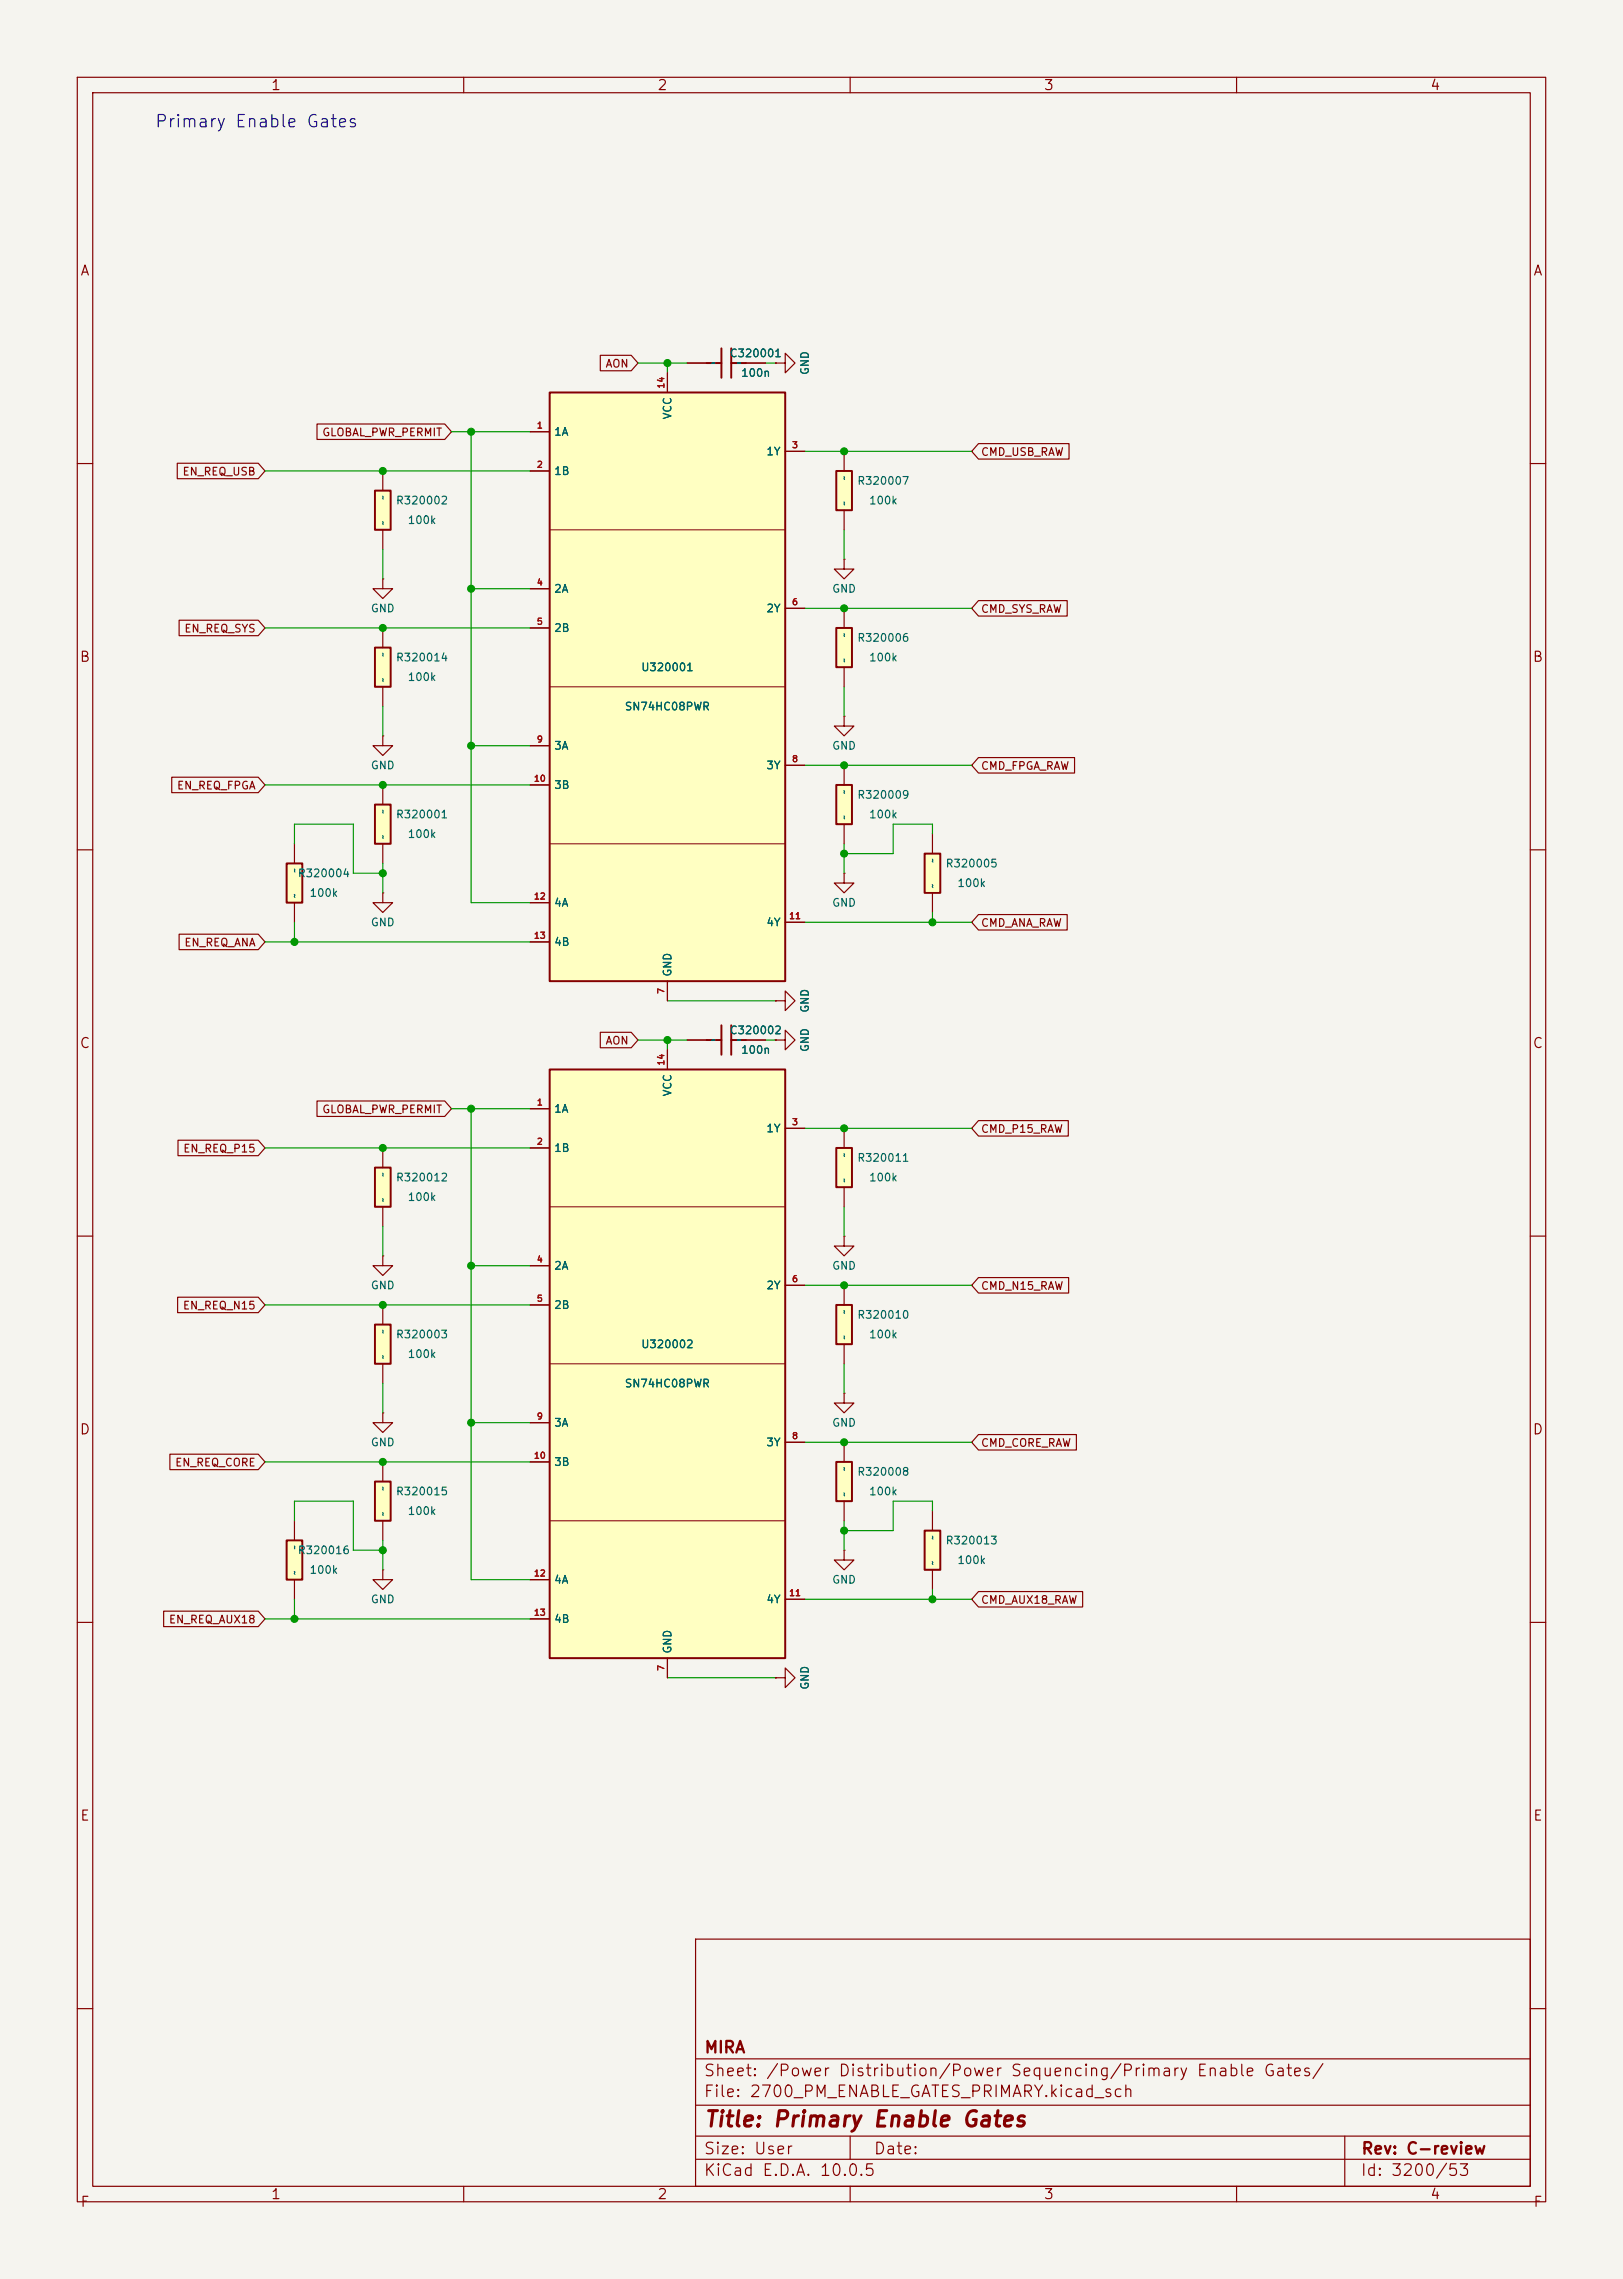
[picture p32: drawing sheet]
<svg xmlns="http://www.w3.org/2000/svg" width="210mm" height="295mm" viewBox="0 0 210 295" stroke-linecap="round" stroke-linejoin="round" font-family="sans-serif">
<defs><g id="words">
<text font-size="2" fill="#840000" x="91" y="275.8">Title: Primary Enable Gates</text>
<text font-size="1.6" fill="#0000c2" x="19.9" y="16.9">Primary Enable Gates</text>
<g font-size="1.5" fill="#840000">
<text x="91" y="269.1">Sheet: /Power Distribution/Power Sequencing/Primary Enable Gates/</text>
<text x="91" y="266.1">MIRA</text>
<text x="91" y="271.8">File: 2700_PM_ENABLE_GATES_PRIMARY.kicad_sch</text>
<text x="91" y="279.2">Size: User</text>
<text x="113" y="279.2">Date:</text>
<text x="176" y="279.2">Rev: C-review</text>
<text x="91" y="282">KiCad E.D.A. 10.0.5</text>
<text x="176" y="282">Id: 3200/53</text>
</g>
<g font-size="1.3" fill="#840000">
<text x="35" y="12">1</text>
<text x="85" y="12">2</text>
<text x="135" y="12">3</text>
<text x="185" y="12">4</text>
<text x="10.3" y="36">A</text>
<text x="198.3" y="36">A</text>
<text x="10.2" y="86">B</text>
<text x="198.2" y="86">B</text>
<text x="10.2" y="136">C</text>
<text x="198.2" y="136">C</text>
<text x="10.2" y="186">D</text>
<text x="198.2" y="186">D</text>
<text x="10.3" y="236">E</text>
<text x="198.3" y="236">E</text>
<text x="10.3" y="286">F</text>
<text x="35" y="285">1</text>
<text x="85" y="285">2</text>
<text x="135" y="285">3</text>
<text x="185" y="285">4</text>
<text x="198.3" y="286">F</text>
</g>
<g font-size="1" fill="#840000">
<text x="78.3" y="47.8">AON</text>
<text x="41.6" y="56.7">GLOBAL_PWR_PERMIT</text>
<text x="126.9" y="59.3">CMD_USB_RAW</text>
<text x="23.5" y="61.8">EN_REQ_USB</text>
<text x="23.8" y="82.1">EN_REQ_SYS</text>
<text x="126.9" y="79.6">CMD_SYS_RAW</text>
<text x="126.9" y="99.9">CMD_FPGA_RAW</text>
<text x="22.8" y="102.4">EN_REQ_FPGA</text>
<text x="23.8" y="122.8">EN_REQ_ANA</text>
<text x="126.9" y="120.2">CMD_ANA_RAW</text>
<text x="78.3" y="135.5">AON</text>
<text x="23.6" y="149.4">EN_REQ_P15</text>
<text x="41.6" y="144.3">GLOBAL_PWR_PERMIT</text>
<text x="126.9" y="146.9">CMD_P15_RAW</text>
<text x="126.9" y="167.2">CMD_N15_RAW</text>
<text x="23.6" y="169.7">EN_REQ_N15</text>
<text x="22.6" y="190.1">EN_REQ_CORE</text>
<text x="126.9" y="187.5">CMD_CORE_RAW</text>
<text x="126.9" y="207.8">CMD_AUX18_RAW</text>
<text x="21.8" y="210.4">EN_REQ_AUX18</text>
</g>
<g font-size="1" fill="#006464">
<text x="94.3" y="46.5">C320001</text>
<text x="95.8" y="49">100n</text>
<text x="104.9" y="48.6" transform="rotate(-90 104.9 48.6)">GND</text>
<text x="71.6" y="56.6">1A</text>
<text x="87.1" y="54.4" transform="rotate(-90 87.1 54.4)">VCC</text>
<text x="99.1" y="59.2">1Y</text>
<text x="51.2" y="65.5">R320002</text>
<text x="71.6" y="61.7">1B</text>
<text x="110.8" y="63">R320007</text>
<text x="112.4" y="65.5">100k</text>
<text x="52.7" y="68.1">100k</text>
<text x="71.6" y="77">2A</text>
<text x="107.6" y="77">GND</text>
<text x="47.9" y="79.5">GND</text>
<text x="71.6" y="82">2B</text>
<text x="99.1" y="79.5">2Y</text>
<text x="110.8" y="83.3">R320006</text>
<text x="51.2" y="85.9">R320014</text>
<text x="52.7" y="88.4">100k</text>
<text x="82.9" y="87.1">U320001</text>
<text x="112.4" y="85.9">100k</text>
<text x="80.8" y="92.2">SN74HC08PWR</text>
<text x="47.9" y="99.8">GND</text>
<text x="71.6" y="97.3">3A</text>
<text x="99.1" y="99.8">3Y</text>
<text x="107.6" y="97.3">GND</text>
<text x="51.2" y="106.2">R320001</text>
<text x="71.6" y="102.4">3B</text>
<text x="110.8" y="103.6">R320009</text>
<text x="112.4" y="106.2">100k</text>
<text x="38.5" y="113.8">R320004</text>
<text x="52.7" y="108.7">100k</text>
<text x="122.3" y="112.5">R320005</text>
<text x="40" y="116.3">100k</text>
<text x="71.6" y="117.6">4A</text>
<text x="107.6" y="117.6">GND</text>
<text x="123.8" y="115.1">100k</text>
<text x="47.9" y="120.1">GND</text>
<text x="71.6" y="122.7">4B</text>
<text x="99.1" y="120.1">4Y</text>
<text x="87.1" y="126.5" transform="rotate(-90 87.1 126.5)">GND</text>
<text x="104.9" y="131.2" transform="rotate(-90 104.9 131.2)">GND</text>
<text x="94.3" y="134.1">C320002</text>
<text x="95.8" y="136.7">100n</text>
<text x="104.9" y="136.2" transform="rotate(-90 104.9 136.2)">GND</text>
<text x="87.1" y="142" transform="rotate(-90 87.1 142)">VCC</text>
<text x="71.6" y="144.3">1A</text>
<text x="71.6" y="149.4">1B</text>
<text x="99.1" y="146.8">1Y</text>
<text x="51.2" y="153.2">R320012</text>
<text x="52.7" y="155.7">100k</text>
<text x="110.8" y="150.6">R320011</text>
<text x="112.4" y="153.2">100k</text>
<text x="47.9" y="167.1">GND</text>
<text x="71.6" y="164.6">2A</text>
<text x="99.1" y="167.1">2Y</text>
<text x="107.6" y="164.6">GND</text>
<text x="51.2" y="173.5">R320003</text>
<text x="71.6" y="169.7">2B</text>
<text x="110.8" y="170.9">R320010</text>
<text x="112.4" y="173.5">100k</text>
<text x="52.7" y="176">100k</text>
<text x="80.8" y="179.8">SN74HC08PWR</text>
<text x="82.9" y="174.8">U320002</text>
<text x="71.6" y="184.9">3A</text>
<text x="107.6" y="184.9">GND</text>
<text x="47.9" y="187.5">GND</text>
<text x="71.6" y="190">3B</text>
<text x="99.1" y="187.5">3Y</text>
<text x="110.8" y="191.3">R320008</text>
<text x="51.2" y="193.8">R320015</text>
<text x="52.7" y="196.3">100k</text>
<text x="112.4" y="193.8">100k</text>
<text x="38.5" y="201.4">R320016</text>
<text x="40" y="204">100k</text>
<text x="122.3" y="200.2">R320013</text>
<text x="123.8" y="202.7">100k</text>
<text x="47.9" y="207.8">GND</text>
<text x="71.6" y="205.2">4A</text>
<text x="99.1" y="207.8">4Y</text>
<text x="107.6" y="205.2">GND</text>
<text x="71.6" y="210.3">4B</text>
<text x="87.1" y="214.1" transform="rotate(-90 87.1 214.1)">GND</text>
<text x="104.9" y="218.8" transform="rotate(-90 104.9 218.8)">GND</text>
</g>
<g font-size=".8" fill="#006464">
<text x="92" y="47.6">~</text>
<text x="95.3" y="47.6">~</text>
<text x="50.1" y="64.8" transform="rotate(-90 50.1 64.8)">~</text>
<text x="109.8" y="65.5" transform="rotate(-90 109.8 65.5)">~</text>
<text x="109.8" y="62.2" transform="rotate(-90 109.8 62.2)">~</text>
<text x="50.1" y="68.1" transform="rotate(-90 50.1 68.1)">~</text>
<text x="109.8" y="82.5" transform="rotate(-90 109.8 82.5)">~</text>
<text x="50.1" y="88.4" transform="rotate(-90 50.1 88.4)">~</text>
<text x="50.1" y="85.1" transform="rotate(-90 50.1 85.1)">~</text>
<text x="109.8" y="85.8" transform="rotate(-90 109.8 85.8)">~</text>
<text x="50.1" y="105.4" transform="rotate(-90 50.1 105.4)">~</text>
<text x="109.8" y="106.2" transform="rotate(-90 109.8 106.2)">~</text>
<text x="109.8" y="102.9" transform="rotate(-90 109.8 102.9)">~</text>
<text x="38.7" y="113" transform="rotate(-90 38.7 113)">~</text>
<text x="50.1" y="108.7" transform="rotate(-90 50.1 108.7)">~</text>
<text x="121.3" y="111.8" transform="rotate(-90 121.3 111.8)">~</text>
<text x="38.7" y="116.3" transform="rotate(-90 38.7 116.3)">~</text>
<text x="121.3" y="115" transform="rotate(-90 121.3 115)">~</text>
<text x="92" y="135.2">~</text>
<text x="95.3" y="135.2">~</text>
<text x="109.8" y="149.9" transform="rotate(-90 109.8 149.9)">~</text>
<text x="50.1" y="155.7" transform="rotate(-90 50.1 155.7)">~</text>
<text x="50.1" y="152.4" transform="rotate(-90 50.1 152.4)">~</text>
<text x="109.8" y="153.1" transform="rotate(-90 109.8 153.1)">~</text>
<text x="50.1" y="172.7" transform="rotate(-90 50.1 172.7)">~</text>
<text x="109.8" y="173.5" transform="rotate(-90 109.8 173.5)">~</text>
<text x="109.8" y="170.2" transform="rotate(-90 109.8 170.2)">~</text>
<text x="50.1" y="176" transform="rotate(-90 50.1 176)">~</text>
<text x="109.8" y="190.5" transform="rotate(-90 109.8 190.5)">~</text>
<text x="50.1" y="196.3" transform="rotate(-90 50.1 196.3)">~</text>
<text x="50.1" y="193" transform="rotate(-90 50.1 193)">~</text>
<text x="109.8" y="193.8" transform="rotate(-90 109.8 193.8)">~</text>
<text x="38.7" y="203.9" transform="rotate(-90 38.7 203.9)">~</text>
<text x="38.7" y="200.7" transform="rotate(-90 38.7 200.7)">~</text>
<text x="121.3" y="202.7" transform="rotate(-90 121.3 202.7)">~</text>
<text x="121.3" y="199.4" transform="rotate(-90 121.3 199.4)">~</text>
</g>
<g font-size=".8" fill="#a90000">
<text x="86.1" y="50.4" transform="rotate(-90 86.1 50.4)">14</text>
<text x="69.4" y="55.7">1</text>
<text x="102.4" y="58.2">3</text>
<text x="69.4" y="60.7">2</text>
<text x="69.4" y="76">4</text>
<text x="69.4" y="81.1">5</text>
<text x="102.4" y="78.5">6</text>
<text x="69" y="101.4">10</text>
<text x="69.4" y="96.3">9</text>
<text x="102.4" y="98.8">8</text>
<text x="69" y="116.6">12</text>
<text x="102" y="119.2">11</text>
<text x="69" y="121.7">13</text>
<text x="86.1" y="128.7" transform="rotate(-90 86.1 128.7)">7</text>
<text x="69.4" y="143.3">1</text>
<text x="86.1" y="138" transform="rotate(-90 86.1 138)">14</text>
<text x="69.4" y="148.4">2</text>
<text x="102.4" y="145.8">3</text>
<text x="69.4" y="163.6">4</text>
<text x="102.4" y="166.2">6</text>
<text x="69.4" y="168.7">5</text>
<text x="69.4" y="183.9">9</text>
<text x="69" y="189">10</text>
<text x="102.4" y="186.5">8</text>
<text x="69" y="204.3">12</text>
<text x="69" y="209.3">13</text>
<text x="102" y="206.8">11</text>
<text x="86.1" y="216.4" transform="rotate(-90 86.1 216.4)">7</text>
</g>
</g></defs>
<path d="M0 0h210v295h-210z" fill="#f5f4ef" stroke="#f5f4ef" stroke-width=".13"/>
<g fill="none" stroke="#840000" stroke-width=".15">
<path d="M10 10h190v275h-190zM12 12h186v271h-186zM60 10v2M110 10v2M160 10v2M10 60h2M198 60h2M10 110h2M198 110h2M100.3 129.5h1.3v-1.2l1.3 1.2-1.3 1.3v-1.3M100.3 129.5h.1M10 160h2"/>
<path d="M198 160h2M10 210h2M198 210h2M90 251h108v32h-108zM10 260h2M90 279.5h108M90 276.5h108M90 272.5h108M90 266.5h108M110 276.5v3M174 276.5v6.5M198 260h2"/>
<path d="M60 283v2M110 283v2M160 283v2"/>
</g>
<path d="M37.1 111.8h2v5h-2z" fill="#ffffc2"/>
<path d="M37.1 111.8h2v5h-2z" fill="none" stroke="#840000" stroke-width=".25"/>
<path d="M49.5 74.9v1.3h1.3l-1.3 1.3-1.2-1.3h1.2M49.5 74.9h.1M38.1 109.2v2.6M38.1 116.8v2.6M49.5 115.6v1.2h1.3l-1.3 1.3-1.2-1.3h1.2M49.5 115.6h.1" fill="none" stroke="#840000" stroke-width=".15"/>
<path d="M108.2 168.9h2v5.1h-2z" fill="#ffffc2"/>
<path d="M91.4 134.6h1.9M93.3 132.7v3.8M94.6 134.6h1.9M94.6 132.7v3.8M108.2 168.9h2v5.1h-2z" fill="none" stroke="#840000" stroke-width=".25"/>
<path d="M88.9 134.6h2.5M96.5 134.6h2.6M100.3 134.6h1.3v-1.2l1.3 1.2-1.3 1.3v-1.3M100.3 134.6h.1M109.2 166.4v2.5M109.2 174v2.5M109.2 180.3v1.3h1.3l-1.3 1.3-1.3-1.3h1.3M109.2 180.3h.1M100.3 217.2h1.3v-1.3l1.3 1.3-1.3 1.2v-1.2M100.3 217.2h.1M109.2 200.7v1.2h1.3l-1.3 1.3-1.3-1.3h1.3M109.2 200.7h.1" fill="none" stroke="#840000" stroke-width=".15"/>
<path d="M108.2 189.2h2v5.1h-2z" fill="#ffffc2"/>
<path d="M108.2 189.2h2v5.1h-2z" fill="none" stroke="#840000" stroke-width=".25"/>
<path d="M109.2 160v1.3h1.3l-1.3 1.3-1.3-1.3h1.3M109.2 160h.1M109.2 186.7v2.5M109.2 194.3v2.6" fill="none" stroke="#840000" stroke-width=".15"/>
<path d="M108.2 148.6h2v5.1h-2z" fill="#ffffc2"/>
<path d="M108.2 148.6h2v5.1h-2z" fill="none" stroke="#840000" stroke-width=".25"/>
<path d="M109.2 146.1v2.5M109.2 153.7v2.5" fill="none" stroke="#840000" stroke-width=".15"/>
<path d="M119.6 198.1h2.1v5.1h-2.1z" fill="#ffffc2"/>
<path d="M119.6 198.1h2.1v5.1h-2.1z" fill="none" stroke="#840000" stroke-width=".25"/>
<path d="M49.5 162.6v1.2h1.3l-1.3 1.3-1.2-1.3h1.2M49.5 162.6h.1M120.6 195.6v2.5M120.6 203.2v2.5" fill="none" stroke="#840000" stroke-width=".15"/>
<path d="M48.5 151.1h2v5.1h-2z" fill="#ffffc2"/>
<path d="M48.5 151.1h2v5.1h-2z" fill="none" stroke="#840000" stroke-width=".25"/>
<path d="M49.5 148.6v2.5M49.5 156.2v2.6" fill="none" stroke="#840000" stroke-width=".15"/>
<path d="M71.1 138.4h30.5v76.2h-30.5z" fill="#ffffc2"/>
<path d="M71.1 138.4h30.5v76.2h-30.5z" fill="none" stroke="#840000" stroke-width=".25"/>
<path d="M71.1 156.2h30.5M71.1 176.5h30.5M71.1 196.9h30.5" fill="none" stroke="#840000" stroke-width=".13"/>
<g fill="none" stroke="#840000" stroke-width=".15">
<path d="M109.2 113v1.3h1.3l-1.3 1.3-1.3-1.3h1.3M109.2 113h.1M86.4 135.9v2.5M68.6 143.5h2.5M68.6 148.6h2.5M101.6 146.1h2.5M68.6 163.8h2.5M68.6 168.9h2.5M101.6 166.4h2.5M68.6 184.2h2.5M68.6 189.2h2.5M101.6 186.7h2.5"/>
<path d="M68.6 204.5h2.5M68.6 209.6h2.5M86.4 214.6v2.6M101.6 207h2.5"/>
</g>
<path d="M108.2 101.6h2v5.1h-2z" fill="#ffffc2"/>
<path d="M108.2 101.6h2v5.1h-2z" fill="none" stroke="#840000" stroke-width=".25"/>
<path d="M109.2 99.1v2.5M109.2 106.7v2.5" fill="none" stroke="#840000" stroke-width=".15"/>
<path d="M119.6 110.5h2.1v5.1h-2.1z" fill="#ffffc2"/>
<path d="M119.6 110.5h2.1v5.1h-2.1z" fill="none" stroke="#840000" stroke-width=".25"/>
<path d="M120.6 108v2.5M120.6 115.6v2.5" fill="none" stroke="#840000" stroke-width=".15"/>
<path d="M108.2 81.3h2v5.1h-2z" fill="#ffffc2"/>
<path d="M108.2 81.3h2v5.1h-2z" fill="none" stroke="#840000" stroke-width=".25"/>
<path d="M109.2 78.7v2.6M109.2 92.7v1.3h1.3l-1.3 1.3-1.3-1.3h1.3M109.2 92.7h.1M109.2 86.4v2.5" fill="none" stroke="#840000" stroke-width=".15"/>
<path d="M108.2 61h2v5h-2z" fill="#ffffc2"/>
<path d="M108.2 61h2v5h-2z" fill="none" stroke="#840000" stroke-width=".25"/>
<path d="M109.2 58.4v2.6M109.2 72.4v1.3h1.3l-1.3 1.2-1.3-1.2h1.3M109.2 72.4h.1M109.2 66v2.6" fill="none" stroke="#840000" stroke-width=".15"/>
<path d="M71.1 50.8h30.5v76.2h-30.5z" fill="#ffffc2"/>
<path d="M71.1 50.8h30.5v76.2h-30.5zM91.4 47h1.9M93.3 45.1v3.8M94.6 47h1.9M94.6 45.1v3.8" fill="none" stroke="#840000" stroke-width=".25"/>
<path d="M71.1 68.6h30.5M71.1 88.9h30.5M71.1 109.2h30.5" fill="none" stroke="#840000" stroke-width=".13"/>
<g fill="none" stroke="#840000" stroke-width=".15">
<path d="M68.6 55.9h2.5M86.4 48.3v2.5M88.9 47h2.5M96.5 47h2.6M100.3 47h1.3v-1.3l1.3 1.3-1.3 1.3v-1.3M100.3 47h.1M101.6 58.4h2.5M68.6 61h2.5M68.6 76.2h2.5M101.6 78.7h2.5M68.6 81.3h2.5M68.6 96.5h2.5"/>
<path d="M101.6 99.1h2.5M68.6 101.6h2.5M68.6 116.8h2.5M101.6 119.4h2.5M68.6 121.9h2.5M86.4 127v2.5"/>
</g>
<path d="M48.5 171.5h2v5h-2z" fill="#ffffc2"/>
<path d="M48.5 171.5h2v5h-2z" fill="none" stroke="#840000" stroke-width=".25"/>
<path d="M49.5 168.9v2.6M49.5 176.5v2.6M49.5 182.9v1.3h1.3l-1.3 1.2-1.2-1.2h1.2M49.5 182.9h.1M49.5 203.2v1.3h1.3l-1.3 1.2-1.2-1.2h1.2M49.5 203.2h.1" fill="none" stroke="#840000" stroke-width=".15"/>
<path d="M48.5 191.8h2v5.1h-2z" fill="#ffffc2"/>
<path d="M48.5 191.8h2v5.1h-2z" fill="none" stroke="#840000" stroke-width=".25"/>
<path d="M49.5 189.2v2.6M49.5 196.9v2.5" fill="none" stroke="#840000" stroke-width=".15"/>
<path d="M37.1 199.4h2v5.1h-2z" fill="#ffffc2"/>
<path d="M37.1 199.4h2v5.1h-2z" fill="none" stroke="#840000" stroke-width=".25"/>
<path d="M38.1 196.9v2.5M38.1 204.5v2.5" fill="none" stroke="#840000" stroke-width=".15"/>
<path d="M48.5 63.5h2v5.1h-2z" fill="#ffffc2"/>
<path d="M48.5 63.5h2v5.1h-2z" fill="none" stroke="#840000" stroke-width=".25"/>
<path d="M49.5 61v2.5M49.5 68.6v2.5M49.5 95.3v1.2h1.3l-1.3 1.3-1.2-1.3h1.2M49.5 95.3h.1" fill="none" stroke="#840000" stroke-width=".15"/>
<path d="M48.5 83.8h2v5.1h-2z" fill="#ffffc2"/>
<path d="M48.5 83.8h2v5.1h-2z" fill="none" stroke="#840000" stroke-width=".25"/>
<path d="M49.5 81.3v2.5M49.5 88.9v2.5" fill="none" stroke="#840000" stroke-width=".15"/>
<path d="M48.5 104.1h2v5.1h-2z" fill="#ffffc2"/>
<path d="M48.5 104.1h2v5.1h-2z" fill="none" stroke="#840000" stroke-width=".25"/>
<g fill="none" stroke="#840000" stroke-width=".15">
<path d="M22.9 60h10.5l.9 1-.9 1h-10.5zM41 54.9h16.5l.9 1-.9 1h-16.5zM68.6 55.9h2.5M77.7 46h4l.8 1-.8 1h-4zM86.4 48.3v2.5M88.9 47h2.5M96.5 47h2.6M100.3 47h.1M101.6 58.4h2.5M126.6 57.4h11.7v2h-11.7l-.9-1zM68.6 61h2.5M68.6 76.2h2.5"/>
<path d="M101.6 78.7h2.5M126.6 77.7h11.5v2h-11.5l-.9-1zM23.2 80.3h10.2l.9 1-.9 1h-10.2zM68.6 81.3h2.5M68.6 96.5h2.5M101.6 99.1h2.5M126.6 98.1h12.4v2h-12.4l-.9-1zM22.2 100.6h11.2l.9 1-.9 1h-11.2zM49.5 101.6v2.5M49.5 109.2v2.6M68.6 101.6h2.5M68.6 116.8h2.5"/>
<path d="M101.6 119.4h2.5M126.6 118.4h11.5v2h-11.5l-.9-1zM23.2 120.9h10.2l.9 1-.9 1h-10.2zM68.6 121.9h2.5M77.7 133.6h4l.8 1-.8 1h-4zM86.4 127v2.5M86.4 135.9v2.5M88.9 134.6h2.5M96.5 134.6h2.6M100.3 134.6h.1M100.3 129.5h.1M23 147.6h10.4l.9 1-.9 1h-10.4z"/>
<path d="M41 142.5h16.5l.9 1-.9 1h-16.5zM68.6 143.5h2.5M68.6 148.6h2.5M101.6 146.1h2.5M126.6 145.1h11.6v2h-11.6l-.9-1zM23 167.9h10.4l.9 1-.9 1h-10.4zM68.6 163.8h2.5M68.6 168.9h2.5M101.6 166.4h2.5M126.6 165.4h11.7v2h-11.7l-.9-1zM22 188.2h11.4l.9 1-.9 1h-11.4zM68.6 184.2h2.5"/>
<path d="M68.6 189.2h2.5M101.6 186.7h2.5M126.6 185.7h12.7v2h-12.7l-.9-1zM21.2 208.6h12.2l.9 1-.9 1h-12.2zM68.6 204.5h2.5M68.6 209.6h2.5M86.4 214.6v2.6M100.3 217.2h.1M101.6 207h2.5M126.6 206h13.5v2h-13.5l-.9-1z"/>
</g>
<g fill="none" stroke="#009600" stroke-width=".15">
<path d="M58.4 55.9h10.2M61 55.9v60.9h7.6M82.5 47h6.4M86.4 47v1.3M99.1 47h1.2M104.1 58.4h21.6M34.3 61h34.3M49.5 71.1v3.8M61 76.2h7.6M104.1 78.7h21.6M109.2 68.6v3.8M34.3 81.3h34.3"/>
<path d="M49.5 91.4v3.9M61 96.5h7.6M104.1 99.1h21.6M109.2 88.9v3.8M34.3 101.6h34.3M38.1 109.2v-2.5h7.6v6.3h3.8M38.1 119.4v2.5M49.5 111.8v3.8M104.1 119.4h21.6M109.2 109.2v3.8M120.6 108v-1.3h-5v3.8h-6.4M120.6 118.1v1.3"/>
<path d="M34.3 121.9h34.3M82.5 134.6h6.4M86.4 134.6v1.3M86.4 129.5h13.9M99.1 134.6h1.2M34.3 148.6h34.3M49.5 158.8v3.8M58.4 143.5h10.2M61 143.5v61h7.6M104.1 146.1h21.6M109.2 156.2v3.8M34.3 168.9h34.3"/>
<path d="M49.5 179.1v3.8M61 163.8h7.6M104.1 166.4h21.6M109.2 176.5v3.8M34.3 189.2h34.3M38.1 196.9v-2.6h7.6v6.4h3.8M49.5 199.4v3.8M61 184.2h7.6M104.1 186.7h21.6M109.2 196.9v3.8M120.6 195.6v-1.3h-5v3.8h-6.4M34.3 209.6h34.3"/>
<path d="M38.1 207v2.6M86.4 217.2h13.9M104.1 207h21.6M120.6 205.7v1.3"/>
</g>
<g fill="#009600" stroke="#009600" stroke-width=".13">
<circle cx="86.4" cy="47" r=".46"/>
<circle cx="61" cy="55.9" r=".46"/>
<circle cx="49.5" cy="81.3" r=".46"/>
<circle cx="49.5" cy="61" r=".46"/>
<circle cx="49.5" cy="113" r=".46"/>
<circle cx="61" cy="96.5" r=".46"/>
<circle cx="49.5" cy="101.6" r=".46"/>
<circle cx="61" cy="76.2" r=".46"/>
<circle cx="109.2" cy="166.4" r=".46"/>
<circle cx="86.4" cy="134.6" r=".46"/>
<circle cx="120.6" cy="207" r=".46"/>
<circle cx="109.2" cy="198.1" r=".46"/>
<circle cx="109.2" cy="186.7" r=".46"/>
<circle cx="109.2" cy="146.1" r=".46"/>
<circle cx="38.1" cy="121.9" r=".46"/>
<circle cx="61" cy="143.5" r=".46"/>
<circle cx="49.5" cy="148.6" r=".46"/>
<circle cx="109.2" cy="110.5" r=".46"/>
<circle cx="120.6" cy="119.4" r=".46"/>
<circle cx="109.2" cy="99.1" r=".46"/>
<circle cx="109.2" cy="78.7" r=".46"/>
<circle cx="109.2" cy="58.4" r=".46"/>
<circle cx="61" cy="163.8" r=".46"/>
<circle cx="49.5" cy="168.9" r=".46"/>
<circle cx="38.1" cy="209.6" r=".46"/>
<circle cx="61" cy="184.2" r=".46"/>
<circle cx="49.5" cy="200.7" r=".46"/>
<circle cx="49.5" cy="189.2" r=".46"/>
</g>
<use href="#words"/>
</svg>
